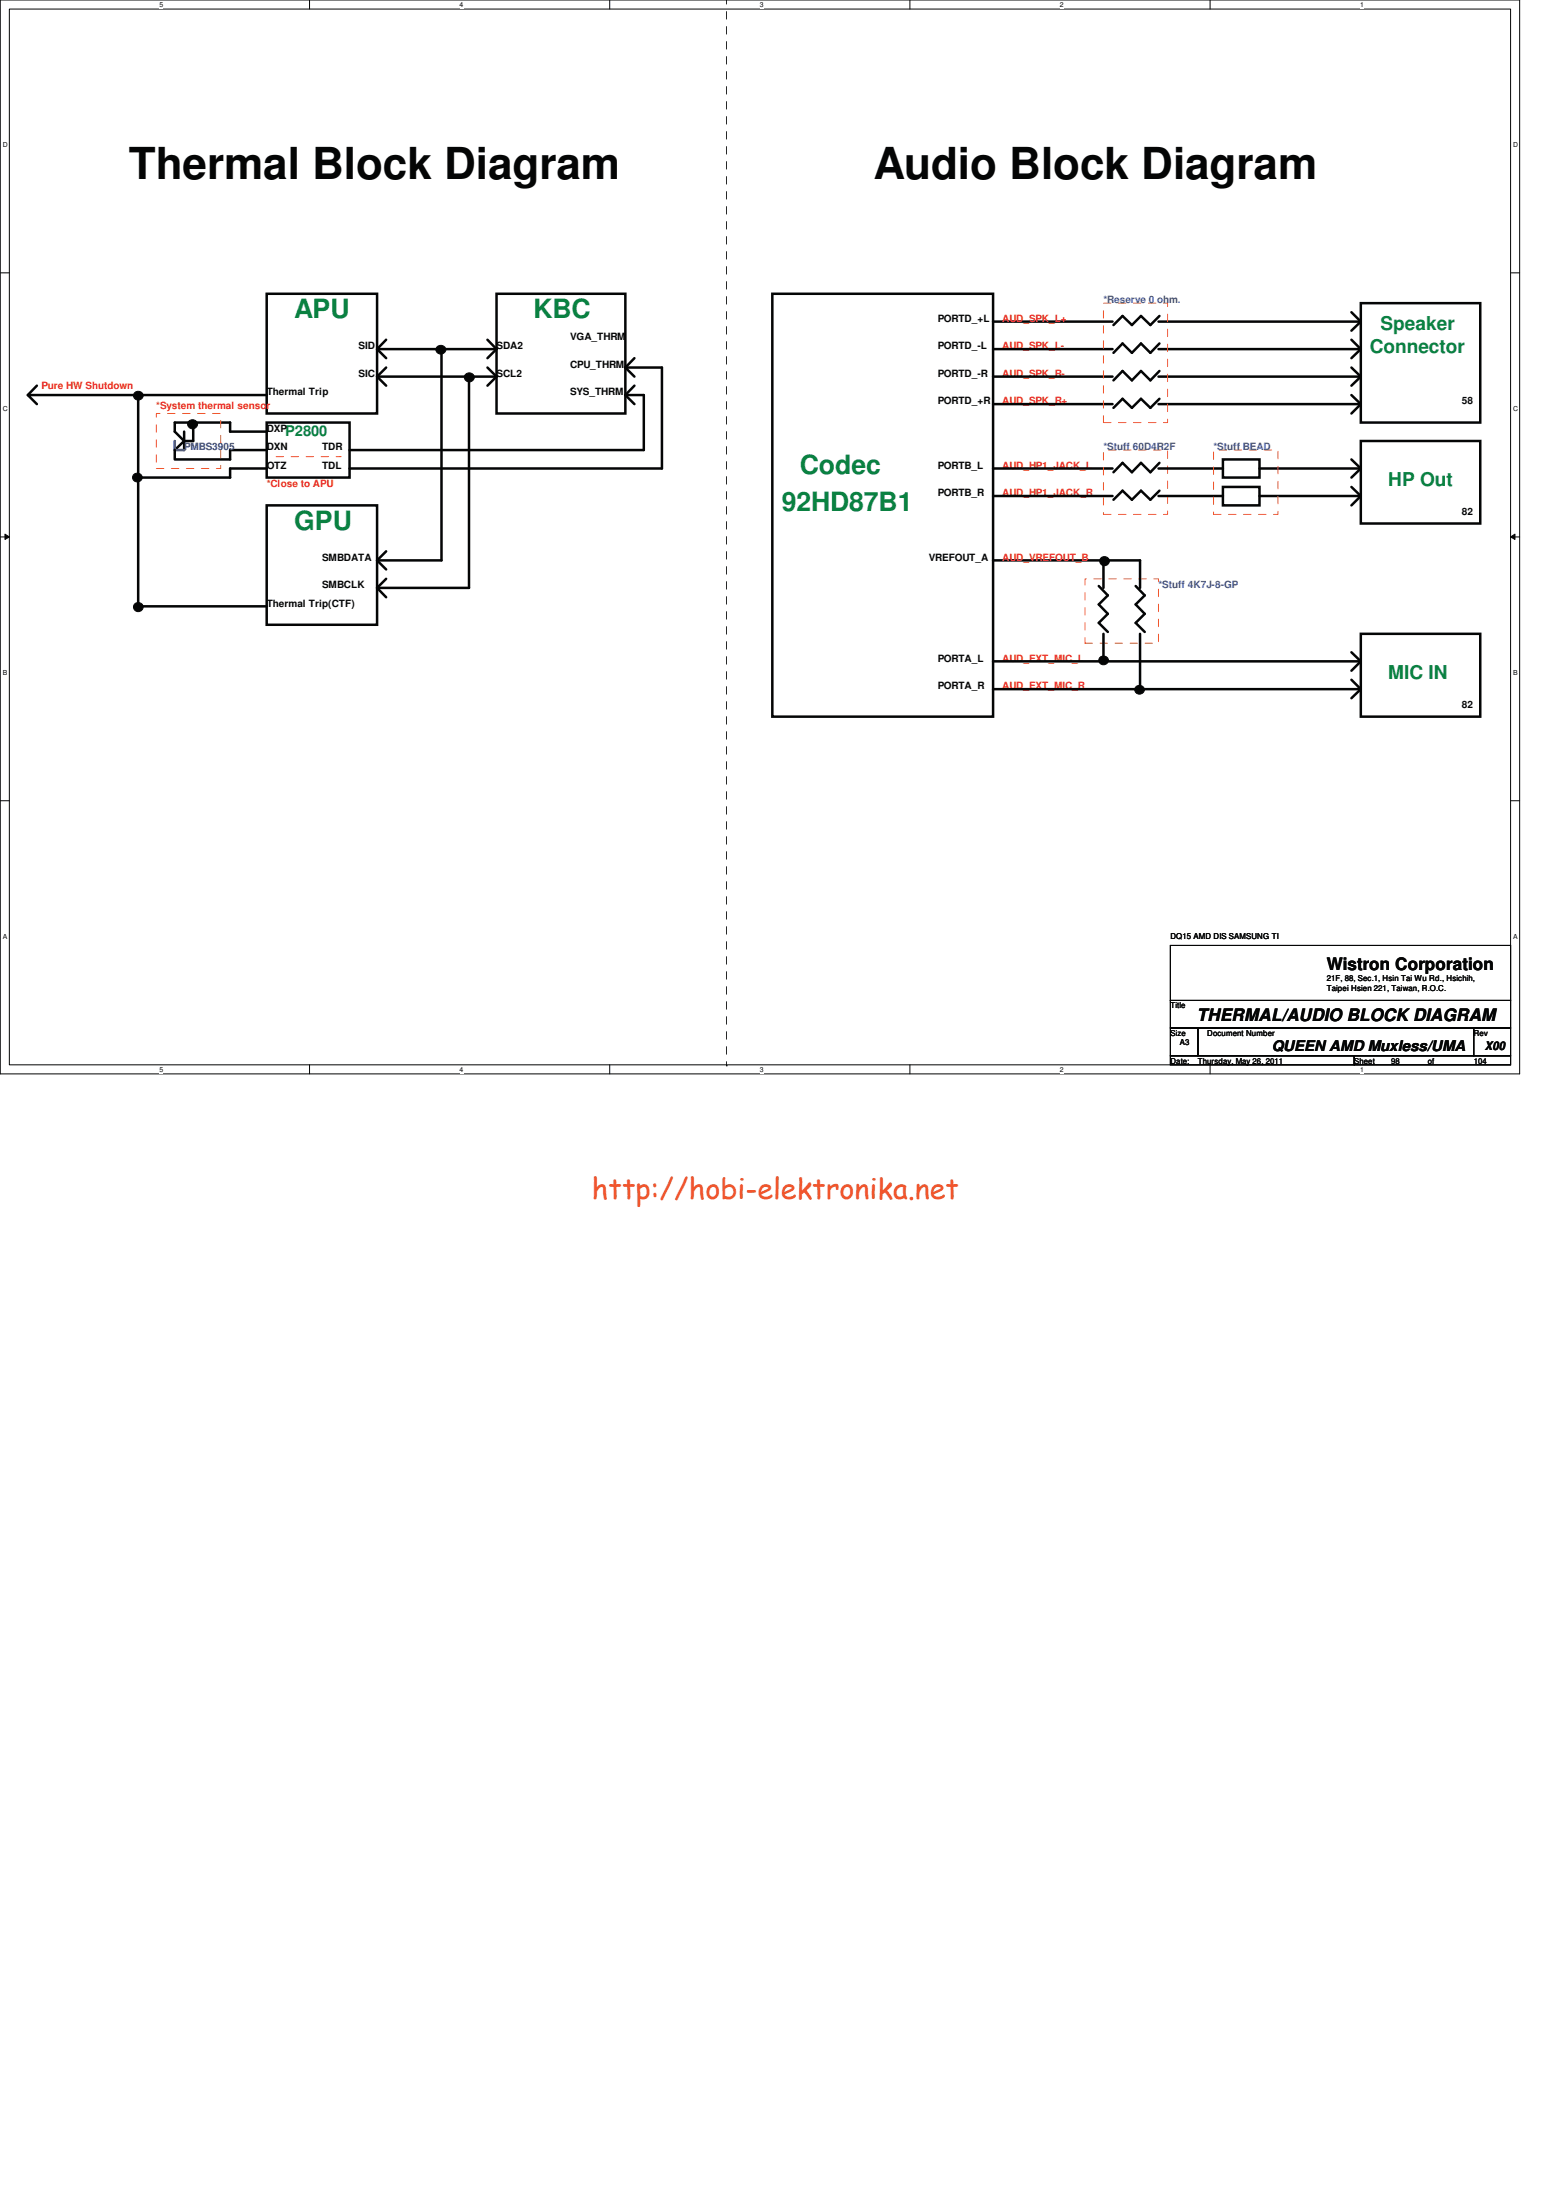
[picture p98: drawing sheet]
<svg xmlns="http://www.w3.org/2000/svg" width="210mm" height="297mm" viewBox="0 0 210 297" stroke-linecap="round" stroke-linejoin="round" font-family="sans-serif">
<defs><g id="words">
<g font-size="6" fill="#040505">
<text x="17.4" y="24.2">Thermal Block Diagram</text>
<text x="118.3" y="24.2">Audio Block Diagram</text>
</g>
<text font-size="3.9" fill="#f15722" x="80.1" y="162.4">http://hobi-elektronika.net</text>
<g font-size="3.6" fill="#0a8141">
<text x="39.8" y="43.1">APU</text>
<text x="72.2" y="43.1">KBC</text>
<text x="108.3" y="64.3">Codec</text>
<text x="39.8" y="71.8">GPU</text>
<text x="105.8" y="69.3">92HD87B1</text>
</g>
<g font-size="2.6" fill="#0a8141">
<text x="185.5" y="47.8">Connector</text>
<text x="186.9" y="44.7">Speaker</text>
<text x="188" y="65.9">HP Out</text>
<text x="188" y="92">MIC IN</text>
</g>
<g font-size="2.3" fill="#040505">
<text x="179.6" y="131.4">Wistron Corporation</text>
<text x="162" y="138.3">THERMAL/AUDIO BLOCK DIAGRAM</text>
</g>
<text font-size="2" fill="#0a8141" x="38.6" y="59.1">P2800</text>
<text font-size="2" fill="#040505" x="172.2" y="142.4">QUEEN AMD Muxless/UMA</text>
<text font-size="1.6" fill="#040505" x="201" y="142.2">X00</text>
<g font-size="1.4" fill="#3a53a4">
<text x="149.4" y="41.1">*Reserve 0 ohm.</text>
<text x="149.4" y="61">*Stuff 60D4R2F</text>
<text x="164.3" y="61">*Stuff BEAD</text>
<text x="156.8" y="79.7">*Stuff 4K7J-8-GP</text>
</g>
<g font-size="1.4" fill="#040505">
<text x="48.6" y="47.3">SID</text>
<text x="67.2" y="47.3">SDA2</text>
<text x="77.2" y="46.1">VGA_THRM</text>
<text x="127" y="43.6">PORTD_+L</text>
<text x="127" y="47.3">PORTD_-L</text>
<text x="36.1" y="53.5">Thermal Trip</text>
<text x="48.6" y="51.1">SIC</text>
<text x="67.2" y="51.1">SCL2</text>
<text x="77.2" y="49.8">CPU_THRM</text>
<text x="77.2" y="53.5">SYS_THRM</text>
<text x="127" y="51.1">PORTD_-R</text>
<text x="36.1" y="58.5">DXP</text>
<text x="127" y="54.8">PORTD_+R</text>
<text x="197.9" y="54.8">58</text>
<text x="36.1" y="63.5">OTZ</text>
<text x="36.1" y="61">DXN</text>
<text x="43.6" y="61">TDR</text>
<text x="43.6" y="63.5">TDL</text>
<text x="127" y="63.5">PORTB_L</text>
<text x="127" y="67.2">PORTB_R</text>
<text x="197.9" y="69.7">82</text>
<text x="43.6" y="75.9">SMBDATA</text>
<text x="125.7" y="75.9">VREFOUT_A</text>
<text x="36.1" y="82.2">Thermal Trip(CTF)</text>
<text x="43.6" y="79.7">SMBCLK</text>
<text x="127" y="89.6">PORTA_L</text>
<text x="127" y="93.3">PORTA_R</text>
<text x="197.9" y="95.8">82</text>
</g>
<g font-size="1.4" fill="#ec2426">
<text x="135.7" y="43.6">AUD_SPK_L+</text>
<text x="135.7" y="47.3">AUD_SPK_L-</text>
<text x="5.6" y="52.7">Pure HW Shutdown</text>
<text x="135.7" y="51.1">AUD_SPK_R-</text>
<text x="21.2" y="55.4">*System thermal sensor</text>
<text x="135.7" y="54.8">AUD_SPK_R+</text>
<text x="36.1" y="66">*Close to APU</text>
<text x="135.7" y="63.5">AUD_HP1_JACK_L</text>
<text x="135.7" y="67.2">AUD_HP1_JACK_R</text>
<text x="135.7" y="75.9">AUD_VREFOUT_B</text>
<text x="135.7" y="89.6">AUD_EXT_MIC_L</text>
<text x="135.7" y="93.3">AUD_EXT_MIC_R</text>
</g>
<text font-size="1.4" fill="#2d348a" x="24.9" y="61">PMBS3905</text>
<g font-size="1.1" fill="#040505">
<text x="158.5" y="127.3">DQ15 AMD DIS SAMSUNG TI</text>
<text x="158.5" y="136.6">Title</text>
<text x="179.6" y="132.8">21F, 88, Sec.1, Hsin Tai Wu Rd., Hsichih,</text>
<text x="179.6" y="134.2">Taipei Hsien 221, Taiwan, R.O.C.</text>
<text x="158.5" y="140.3">Size</text>
<text x="159.7" y="141.6">A3</text>
<text x="163.4" y="140.3">Document Number</text>
<text x="199.5" y="140.3">Rev</text>
<text x="158.5" y="144.1">Date:</text>
<text x="162.2" y="144.1">Thursday, May 26, 2011</text>
<text x="183.3" y="144.1">Sheet</text>
<text x="188.3" y="144.1">98</text>
<text x="193.3" y="144.1">of</text>
<text x="199.5" y="144.1">104</text>
</g>
<g font-size=".9" fill="#040505">
<text x="21.6" y=".9">5</text>
<text x="62.2" y=".9">4</text>
<text x="102.9" y=".9">3</text>
<text x="143.5" y=".9">2</text>
<text x="184.1" y=".9">1</text>
<text x=".4" y="19.9">D</text>
<text x="204.8" y="19.9">D</text>
<text x=".4" y="55.6">C</text>
<text x="204.8" y="55.6">C</text>
<text x=".4" y="91.4">B</text>
<text x="204.8" y="91.4">B</text>
<text x=".4" y="127.1">A</text>
<text x="204.8" y="127.1">A</text>
<text x="21.6" y="145.2">5</text>
<text x="62.2" y="145.2">4</text>
<text x="102.9" y="145.2">3</text>
<text x="143.5" y="145.2">2</text>
<text x="184.1" y="145.2">1</text>
</g>
</g></defs>
<path d="M0 0h205.7v145.5h-205.7zM1.3 1.2h203.2v143h-203.2z" fill="none" stroke="#040505" stroke-width=".14"/>
<g fill="#fff">
<path d="M21.6 .1h.5v1h-.5z"/>
<path d="M21.6 144.4h.5v1h-.5z"/>
</g>
<path d="M41.9 0v1.2M41.9 144.2v1.3" fill="none" stroke="#040505" stroke-width=".14"/>
<g fill="#fff">
<path d="M62.2 .1h.5v1h-.5z"/>
<path d="M62.2 144.4h.5v1h-.5z"/>
</g>
<path d="M82.5 0v1.2M82.5 144.2v1.3" fill="none" stroke="#040505" stroke-width=".14"/>
<g fill="#fff">
<path d="M102.9 .1h.5v1h-.5z"/>
<path d="M102.9 144.4h.5v1h-.5z"/>
</g>
<path d="M123.2 0v1.2M123.2 144.2v1.3" fill="none" stroke="#040505" stroke-width=".14"/>
<g fill="#fff">
<path d="M143.5 .1h.5v1h-.5z"/>
<path d="M143.5 144.4h.5v1h-.5z"/>
</g>
<path d="M163.8 0v1.2M163.8 144.2v1.3" fill="none" stroke="#040505" stroke-width=".14"/>
<g fill="#fff">
<path d="M184.1 .1h.6v1h-.6z"/>
<path d="M184.1 144.4h.6v1h-.6z"/>
<path d="M.4 19.1h.6v1h-.6z"/>
<path d="M204.8 19.1h.7v1h-.7z"/>
<path d="M.4 54.8h.6v1h-.6z"/>
<path d="M204.8 54.8h.7v1h-.7z"/>
</g>
<path d="M0 37h1.3M204.5 37h1.2" fill="none" stroke="#040505" stroke-width=".14"/>
<g fill="#fff">
<path d="M.4 90.6h.6v1h-.6z"/>
<path d="M204.8 90.6h.6v1h-.6z"/>
</g>
<path d="M0 72.7h1.3M204.5 72.7h1.2" fill="none" stroke="#040505" stroke-width=".14"/>
<path d="M.7 72.3l.6 .4-.6 .4z" fill="#040505"/>
<path d="M.7 72.3l.6 .4-.6 .4z" fill="none" stroke="#040505" stroke-width=".14"/>
<path d="M204.5 72.7l.6-.4v.8z" fill="#040505"/>
<path d="M204.5 72.7l.6-.4v.8z" fill="none" stroke="#040505" stroke-width=".14"/>
<g fill="#fff">
<path d="M.4 126.3h.5v1h-.5z"/>
<path d="M204.8 126.3h.6v1h-.6z"/>
</g>
<path d="M0 108.5h1.3M204.5 108.5h1.2M158.5 128.1h46v7.4h-46zM158.5 135.5h46v3.7h-46zM158.5 139.2h3.7v3.8h-3.7zM162.2 139.2h37.3v3.8h-37.3zM199.5 139.2h5v3.8h-5zM158.5 143h24.8v1.2h-24.8zM183.3 143h21.2v1.2h-21.2z" fill="none" stroke="#040505" stroke-width=".14"/>
<g fill="none" stroke="#040505" stroke-width=".34">
<path d="M36.1 39.8h15v16.2h-15zM67.2 39.8h17.5v16.2h-17.5zM104.6 39.8h29.8v57.3h-29.8zM24.9 58.5v2.5M24.9 59.7l-1.2 1.3v1.2h7.5v-1.2h4.9M26.2 57.2v2.5h-1.3M36.1 58.5h-4.9v-1.3h-7.5v1.3l1.2 1.2M36.1 57.2h11.2v7.5h-11.2zM51.1 47.3h16.1M51.1 51h16.1M51.1 51l1.2 1.2M51.1 47.3l1.2 1.2"/>
<path d="M52.3 49.8l-1.2 1.2M52.3 46l-1.2 1.3M59.8 47.3v28.6h-8.7M63.5 51v28.6h-12.4M66 49.8l1.2 1.2M66 46l1.2 1.3M67.2 47.3l-1.2 1.2M67.2 51l-1.2 1.2M84.7 53.5h2.5v7.5h-39.9M84.7 49.8h4.9v13.7h-42.3M84.7 49.8l1.2 1.2M84.7 53.5l1.2 1.2"/>
<path d="M85.9 48.5l-1.2 1.3M85.9 52.2l-1.2 1.3M134.4 43.6h16.2M184.2 59.7h16.2v11.2h-16.2zM184.2 41.1h16.2v16.1h-16.2zM36.1 68.5h15v16.1h-15zM51.1 75.9l1.2 1.2M51.1 79.6l1.2 1.3M52.3 74.7l-1.2 1.2M52.3 78.4l-1.2 1.2M134.4 75.9h19.9"/>
</g>
<path d="M98.3 0v144.4M98.3 144.4h.1" fill="none" stroke="#040505" stroke-width=".14" stroke-dasharray="1 1 1 1 1 1 1 1"/>
<path d="M146.9 78.4h9.9v8.7h-9.9z" fill="none" stroke="#f57f20" stroke-width=".14" stroke-dasharray="1 1 1 1 1 1 1 1"/>
<path d="M23.7 59.7v1.3h1.2" fill="none" stroke="#2d348a" stroke-width=".34"/>
<path d="M59.2 46.9a.62 .62 0 0 1 1 .1 .62 .62 0 0 1-.3 .9 .62 .62 0 0 1-.7-.2 .62 .62 0 0 1 0-.8z" fill-rule="evenodd" fill="#040505"/>
<path d="M59.2 46.9a.62 .62 0 0 1 1 .1 .62 .62 0 0 1-.3 .9 .62 .62 0 0 1-.7-.2 .62 .62 0 0 1 0-.8z" fill="none" stroke="#040505" stroke-width=".14"/>
<circle cx="63.6" cy="51.1" r=".65" fill="#040505"/>
<circle cx="63.6" cy="51.1" r=".65" fill="none" stroke="#040505" stroke-width=".14"/>
<circle cx="26.1" cy="57.5" r=".65" fill="#040505"/>
<circle cx="26.1" cy="57.5" r=".65" fill="none" stroke="#040505" stroke-width=".14"/>
<path d="M21.2 56h8.7v7.5h-8.7z" fill="none" stroke="#f57f20" stroke-width=".14" stroke-dasharray="1 1 1 1 1 1 1 1"/>
<path d="M5 52.2l-1.2 1.3M18.7 53.5v28.6h17.4M36.1 53.5h-32.3l1.2 1.2" fill="none" stroke="#040505" stroke-width=".34"/>
<circle cx="18.7" cy="53.6" r=".64" fill="#040505"/>
<circle cx="18.7" cy="53.6" r=".64" fill="none" stroke="#040505" stroke-width=".14"/>
<path d="M36.1 63.5h-4.9v1.2h-12.5" fill="none" stroke="#040505" stroke-width=".34"/>
<circle cx="18.6" cy="64.7" r=".64" fill="#040505"/>
<circle cx="18.6" cy="64.7" r=".64" fill="none" stroke="#040505" stroke-width=".14"/>
<circle cx="18.7" cy="82.2" r=".65" fill="#040505"/>
<circle cx="18.7" cy="82.2" r=".65" fill="none" stroke="#040505" stroke-width=".14"/>
<path d="M37.4 61.8h8.7M46.1 61.8h.1" fill="none" stroke="#f57f20" stroke-width=".14" stroke-dasharray="1 1 1 1 1 1 1 1"/>
<circle cx="149.6" cy="76" r=".65" fill="#040505"/>
<circle cx="149.6" cy="76" r=".65" fill="none" stroke="#040505" stroke-width=".14"/>
<circle cx="149.4" cy="89.5" r=".64" fill="#040505"/>
<circle cx="149.4" cy="89.5" r=".64" fill="none" stroke="#040505" stroke-width=".14"/>
<circle cx="154.3" cy="93.4" r=".64" fill="#040505"/>
<circle cx="154.3" cy="93.4" r=".64" fill="none" stroke="#040505" stroke-width=".14"/>
<g fill="none" stroke="#040505" stroke-width=".34">
<path d="M134.4 54.7h16.2M134.4 51h16.2M134.4 47.3h16.2M156.8 54.7h27.4M156.8 51h27.4M156.8 47.3h27.4M156.8 43.6h27.4M157 54l-1.3 1.2-1.2-1.2-1.3 1.2-1.2-1.2-1.3 1.2M157 50.2l-1.3 1.3-1.2-1.3-1.3 1.3-1.2-1.3-1.3 1.3M157 46.5l-1.3 1.3-1.2-1.3-1.3 1.3-1.2-1.3-1.3 1.3M157 42.8l-1.3 1.2-1.2-1.2-1.3 1.2-1.2-1.2-1.3 1.2M183 53.5l1.2 1.2"/>
<path d="M183 49.8l1.2 1.2M183 46l1.2 1.3M183 42.3l1.2 1.3M184.2 54.7l-1.2 1.3M184.2 51l-1.2 1.2M184.2 47.3l-1.2 1.2M184.2 43.6l-1.2 1.2M134.4 67.2h16.2M134.4 63.5h16.2M148.8 79.4l1.2 1.2-1.2 1.3 1.2 1.2-1.2 1.3 1.2 1.2M149.4 75.9v3.7M153.8 79.4l1.2 1.2-1.2 1.3 1.2 1.2-1.2 1.3 1.2 1.2"/>
<path d="M154.3 75.9v3.7M156.8 67.2h8.8M156.8 63.5h8.8M157 66.5l-1.3 1.2-1.2-1.2-1.3 1.2-1.2-1.2-1.3 1.2M157 62.7l-1.3 1.3-1.2-1.3-1.3 1.3-1.2-1.3-1.3 1.3M165.6 62.2h4.9v2.5h-4.9zM165.6 66h4.9v2.5h-4.9zM170.5 67.2h13.7M170.5 63.5h13.7M183 66l1.2 1.2M183 62.2l1.2 1.3M184.2 67.2l-1.2 1.3"/>
<path d="M184.2 63.5l-1.2 1.2M134.4 89.6h49.8M134.4 93.3h49.8M149.4 85.9v3.7M154.3 85.9v7.4M183 88.3l1.2 1.3M183 92.1l1.2 1.2M184.2 85.9h16.2v11.2h-16.2zM184.2 89.6l-1.2 1.2M184.2 93.3l-1.2 1.3"/>
</g>
<path d="M149.4 41.1h8.7v16.1h-8.7zM149.4 61h8.7v8.7h-8.7zM164.3 61h8.7v8.7h-8.7z" fill="none" stroke="#f57f20" stroke-width=".14" stroke-dasharray="1 1 1 1 1 1 1 1"/>
<use href="#words"/>
</svg>
